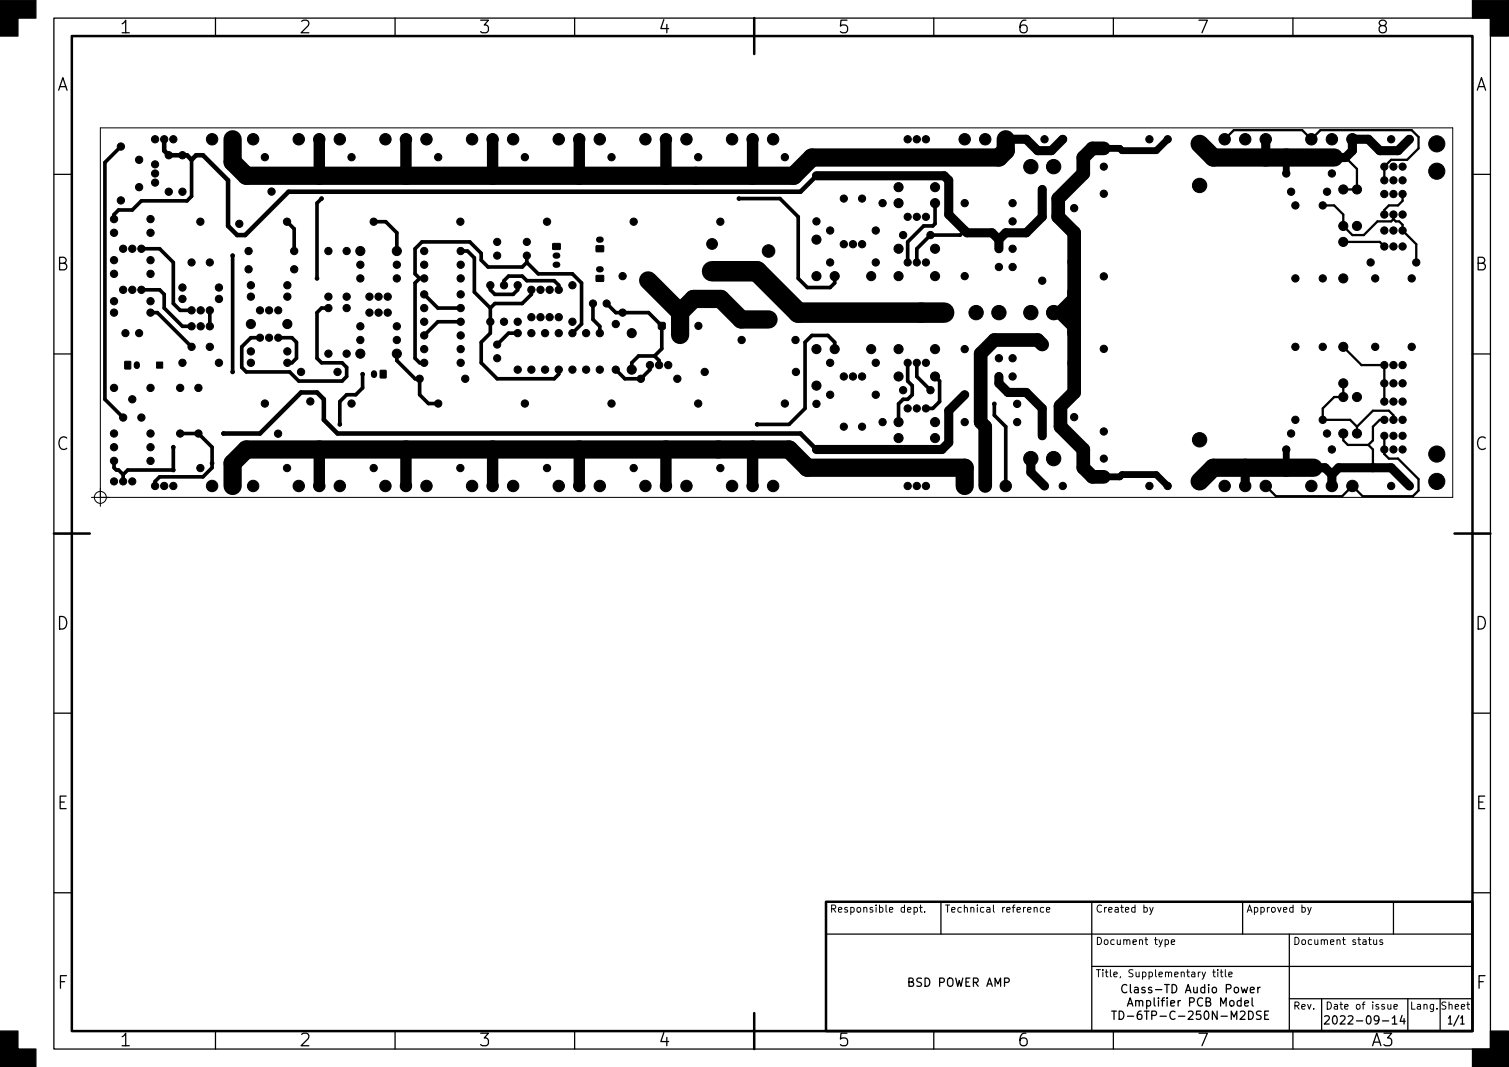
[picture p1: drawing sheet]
<svg xmlns="http://www.w3.org/2000/svg" width="420mm" height="297mm" viewBox="0 0 420 297" stroke-linecap="round" stroke-linejoin="round" font-family="sans-serif">
<defs><g id="words">
<g font-size="4.9">
<text x="33.6" y="9.3">1</text>
<text x="83.6" y="9.3">2</text>
<text x="133.6" y="9.3">3</text>
<text x="183.6" y="9.3">4</text>
<text x="233.6" y="9.3">5</text>
<text x="283.6" y="9.3">6</text>
<text x="333.6" y="9.3">7</text>
<text x="383.6" y="9.3">8</text>
<text x="15.7" y="25.3">A</text>
<text x="410.7" y="25.3">A</text>
<text x="15.7" y="75.3">B</text>
<text x="410.7" y="75.3">B</text>
<text x="15.7" y="125.3">C</text>
<text x="410.7" y="125.3">C</text>
<text x="15.7" y="175.3">D</text>
<text x="410.7" y="175.3">D</text>
<text x="15.9" y="225.3">E</text>
<text x="410.9" y="225.3">E</text>
<text x="16" y="275.3">F</text>
<text x="411" y="275.3">F</text>
<text x="33.6" y="291.3">1</text>
<text x="83.6" y="291.3">2</text>
<text x="133.6" y="291.3">3</text>
<text x="183.6" y="291.3">4</text>
<text x="233.6" y="291.3">5</text>
<text x="283.6" y="291.3">6</text>
<text x="333.6" y="291.3">7</text>
<text x="381.9" y="291.3">A3</text>
</g>
<g font-size="3.2">
<text x="253.1" y="274.7">BSD POWER AMP</text>
<text x="371.8" y="285.2">2022-09-14</text>
<text x="403.8" y="285.2">1/1</text>
</g>
<g font-size="2.8">
<text x="231" y="254">Responsible dept.</text>
<text x="263" y="254">Technical reference</text>
<text x="305" y="254">Created by</text>
<text x="347" y="254">Approved by</text>
<text x="305" y="263">Document type</text>
<text x="360" y="263">Document status</text>
<text x="305" y="272">Title, Supplementary title</text>
<text x="360" y="281">Rev.</text>
<text x="369" y="281">Date of issue</text>
<text x="392.5" y="281">Lang. Sheet</text>
</g>
</g></defs>
<g fill="none" stroke="#000" stroke-width=".35">
<path d="M15 5h400v287h-400zM60 5v5M110 5v5M160 5v5M210 5v5M260 5v5M310 5v5M360 5v5M15 48.5h5M410 48.5h5M15 98.5h5M410 98.5h5"/>
<path d="M15 148.5h5M410 148.5h5M15 198.5h5M410 198.5h5M15 248.5h5M262 251v9M304 251v36M346 251v9M388 251v9M410 248.5h5M230 260h180M304 269h106"/>
<path d="M313.7 274.3a.92 .92 0 0 0-1.1 0 .92 .92 0 0 0-.3 1.1 .86 .86 0 0 0 .5 .9 .86 .86 0 0 0 .9-.1M314.1 279.4h1.1M314.7 274.1v1.9l.4 .4M315.9 275h.9l.1 1.4M316.2 278.8l.3-.3 .6 .2 .1 1.4M316.2 278.5v1.6M316.9 275.4l-.7 .1a.45 .45 0 0 0-.4 .4 .45 .45 0 0 0 .4 .5l.7-.1M317.2 278.9l.3-.4 .6 .2 .1 1.4M318.8 275l-.6-.2-.3 .4 .1 .3 .8 .2v.6h-.9M319.3 278.7l.6-.2 .5 .5v.6l-.2 .4h-.9M319.3 278.5v2.3M320.6 275l-.5-.2-.3 .4 .1 .3 .7 .2v.6h-.8"/>
<path d="M321.4 277.8v2l.3 .3M321.7 275.5h1.8M322.6 277.8v.2M322.6 278.5v1.6M323.3 278.5h.9M324.2 277.8l-.5 .3v2M324.3 274.1h1.3M324.9 274.1v2.3M325 277.8v.2M325 278.5v1.6M326 279.3l1.1-.2-.2-.4-.6-.2-.3 .4 .1 1.1h.8M326.3 274.1a1.16 1.16 0 0 1 1.4 1.1 1.16 1.16 0 0 1-1.4 1.2z"/>
<path d="M328 278.5v1.6M328.7 278.5l-.4 .2-.3 .3M330.1 276.4l.7-2.3 .8 2.3M330.3 275.7h1.1M331.2 279l1.1-.1 .2-.4-.1-.5-.3-.2h-.9v2.3M332.4 274.8l.1 1.5 .5 .1 .4-.2M333.4 274.8v1.6M334.8 278a.92 .92 0 0 0-1.1 0 .92 .92 0 0 0-.3 1.1 .86 .86 0 0 0 .5 .9 .86 .86 0 0 0 .9-.1M335.4 275l-.6-.2-.5 .5v.6l.3 .4h.8M335.4 274.1v2.3M335.8 278.9l1-.1 .2-.4-.2-.5-1-.1v2.3h.9l.4-.5a.6 .6 0 0 0-.5-.7M336.5 274.1v.2"/>
<path d="M336.5 274.8v1.6M337.7 275l.6-.2 .4 .5v.6l-.4 .5-.6-.1-.2-.4v-.6zM341.5 275.3l1.1-.1 .2-.4-.1-.5-.4-.2h-.8v2.3M342.6 278.7l.6-.2 .4 .5v.6l-.4 .5-.6-.1-.2-.4v-.6zM343.9 275l.5-.2 .5 .5v.6l-.5 .5-.5-.1-.3-.4v-.6zM345.6 278.7l-.7-.2-.4 .5v.6l.2 .4h.9M345.6 277.8v2.3M345.6 274.8l.5 1.6 .4-1.1 .4 1.1 .5-1.6M346.5 279.3l1.1-.2-.1-.4-.6-.2-.4 .4 .2 1.1h.8M348.1 275.6l1.1-.2-.1-.4-.6-.2-.4 .4 .1 1.1h.9M348.6 277.8v2l.4 .3M350.2 274.8v1.6"/>
<path d="M350.9 274.8l-.5 .2-.2 .3M359 278h51M359 260v27M368 278v9M392 278v9M401 278v9M60 287v5M110 287v5M160 287v5M210 287v5M260 287v5M309.5 281.5h1.3"/>
<path d="M310 287v5M310.2 281.5v2.3M311.6 281.5a1.16 1.16 0 0 1 1.3 1.1 1.16 1.16 0 0 1-1.3 1.2zM313.9 280.1l.8-2.3 .7 2.3M313.9 282.9h1.8M317.7 281.5a.91 .91 0 0 0-1.1 1v.8l.3 .4 .6 .1 .4-.2 .1-.8-.3-.3-.6-.1-.5 .4M318.6 281.5h1.3M319.3 281.5v2.3M320.7 282.7l1.1-.1 .2-.4-.1-.5-.3-.2h-.9v2.3M323 282.9h1.8M327.2 281.7a.92 .92 0 0 0-1.2 0 .92 .92 0 0 0-.3 1.1 .86 .86 0 0 0 .5 .9 .86 .86 0 0 0 1-.1M328.1 282.9h1.8"/>
<path d="M330.9 281.7l.9-.2 .3 .2 .1 .4-1.4 1.7h1.4M334.3 281.5h-1.1l-.1 1.1 .3-.2 .8 .1 .2 .3-.1 .8-.3 .2-.9-.2M335.6 281.6l.2-.1a1.23 1.23 0 0 1 .8 1.1 1.23 1.23 0 0 1-.8 1.2 1.53 1.53 0 0 1-.2-2.2zM338.9 281.5v2.3l-1.3-2.3v2.3M339.9 280.1v-2.3l.7 1.6 .8-1.6v2.3M340 282.9h1.7M342.8 283.8v-2.3l.8 1.6 .8-1.6v2.3M345.3 281.7l.9-.2 .3 .2 .2 .4-1.5 1.7h1.5M347.6 281.5a1.16 1.16 0 0 1 1.4 1.1 1.16 1.16 0 0 1-1.4 1.2zM351.1 281.6l-.8-.1-.5 .4 .3 .6 .9 .4v.7l-.3 .2-.9-.1M352.1 282.6h.8M353.2 281.5h-1.1v2.3h1.1"/>
<path d="M360 287v5M368.8 283l.9-.2 .3 .2 .1 .4-1.4 1.7h1.4M390.4 282.7l-.6 1.6h1.5M390.9 283.5v1.6"/>
</g>
<path d="M20 10h390v277h-390zM210 5v10M15 148.5h10M405 148.5h10M230 251h180v36h-180zM210 282v10" fill="none" stroke="#000" stroke-width=".7"/>
<path d="M0 0h10v5h-5v5h-5zM410 0h10v10h-5v-5h-5zM0 287h5v5h5v5h-10zM415 287h5v10h-10v-5h5z" fill="#000" stroke="#000" stroke-width=".35"/>
<g fill="none" stroke="#000" stroke-width=".28">
<path d="M25.4 138.5h379.1v-102.9h-376.6v105.4M254.5 252.7l.6-.1 .4 .4-.2 .8h-.8M254.5 252.6v2M256 252.6h.8M256.3 251.9v1.8l.5 .2M257.5 253.8v.1M287.9 252.8l.3-.2 .5 .1 .1 1.2M290.6 252.7l-.6-.1-.3 .4 .1 .8h.8M291.4 253.3l.9-.2-.1-.4-.5-.1-.3 .3 .1 .9h.7M320.1 252.6l.5 1.3M321.1 252.6l-.7 1.8-.3 .2M364.1 252.6l.5 1.3"/>
<path d="M365.1 252.6l-.7 1.8-.3 .2M324.4 261.7l.6-.1 .4 .4-.2 .8h-.8M326.1 262.3l1-.2-.1-.4-.6-.1-.3 .3 .1 .9h.8M337.6 270.6h.8M337.9 269.9v1.8l.5 .2M339.1 269.9v.2M339.1 270.6v1.3M339.7 270.6h.8M340 269.9v1.8l.5 .2M341.2 269.9v1.8l.3 .2M342.1 271.3l1-.2-.1-.4-.6-.1-.3 .3 .1 .9h.8M381 261.6h.8"/>
<path d="M381.3 260.9v1.8l.5 .2M382.5 261.6l.1 1.2 .4 .1 .3-.1M383.3 261.6v1.3M384.9 261.7l-.4-.1-.3 .3 .1 .3 .6 .2v.4h-.7M386.4 279.6l.1 1.2 .5 .1 .3-.1M387.3 279.6v1.3M388.1 280.3l1-.2-.1-.4-.6-.1-.3 .3 .1 .9h.8"/>
<circle cx="27.9" cy="138.5" r="1.67"/>
</g>
<g fill="#000" stroke="#000" stroke-width=".28">
<path d="M153.9 67.8h2.1v1.6h-2.1zM166 68.5h2v1.5h-2zM166 76.7h2v1.6h-2zM183.4 89.9l.4-.2 1.3 .2 .2 .3-.2 1.4-.3 .1-1.4-.1-.1-.4zM34.8 100.6h1.6v2.1h-1.6zM43.6 100.8h1.7v1.7h-1.7zM105.9 103.1h1.6v2.1h-1.6z"/>
<circle cx="43.2" cy="38.8" r="1.02"/>
<circle cx="45.7" cy="38.8" r="1.02"/>
<circle cx="48.3" cy="38.8" r="1.02"/>
<circle cx="59.1" cy="38.8" r="1.59"/>
<circle cx="64.8" cy="38.8" r="1.59"/>
<circle cx="70.5" cy="38.8" r="1.59"/>
<circle cx="83.2" cy="38.8" r="1.59"/>
<circle cx="88.9" cy="38.8" r="1.59"/>
<circle cx="94.6" cy="38.8" r="1.59"/>
<circle cx="107.3" cy="38.8" r="1.59"/>
<circle cx="113" cy="38.8" r="1.59"/>
<circle cx="118.7" cy="38.8" r="1.59"/>
<circle cx="131.4" cy="38.8" r="1.59"/>
<circle cx="137.2" cy="38.8" r="1.59"/>
<circle cx="142.9" cy="38.8" r="1.59"/>
<circle cx="155.6" cy="38.8" r="1.59"/>
<circle cx="161.3" cy="38.8" r="1.59"/>
<circle cx="167" cy="38.8" r="1.59"/>
<circle cx="179.7" cy="38.8" r="1.59"/>
<circle cx="185.4" cy="38.8" r="1.59"/>
<circle cx="191.1" cy="38.8" r="1.59"/>
<circle cx="203.8" cy="38.8" r="1.59"/>
<circle cx="209.5" cy="38.8" r="1.59"/>
<circle cx="215.3" cy="38.8" r="1.59"/>
<circle cx="252.7" cy="38.8" r="1.02"/>
<circle cx="255.3" cy="38.8" r="1.02"/>
<circle cx="257.8" cy="38.8" r="1.02"/>
<circle cx="268.6" cy="38.8" r="1.59"/>
<circle cx="274.3" cy="38.8" r="1.59"/>
<circle cx="280" cy="38.8" r="1.59"/>
<circle cx="290.8" cy="38.8" r="1.02"/>
<circle cx="295.9" cy="38.8" r="1.02"/>
<circle cx="320" cy="38.8" r="1.02"/>
<circle cx="325.1" cy="38.8" r="1.02"/>
<circle cx="341" cy="38.8" r="1.59"/>
<circle cx="346.7" cy="38.8" r="1.59"/>
<circle cx="352.4" cy="38.8" r="1.59"/>
<circle cx="365.1" cy="38.8" r="1.59"/>
<circle cx="370.8" cy="38.8" r="1.59"/>
<circle cx="376.6" cy="38.8" r="1.59"/>
<circle cx="387.4" cy="38.8" r="1.02"/>
<circle cx="392.4" cy="38.8" r="1.02"/>
<circle cx="33.7" cy="40.8" r="1.02"/>
<circle cx="33.7" cy="55.8" r="1.02"/>
<circle cx="38.7" cy="44.5" r="1.02"/>
<circle cx="38.7" cy="52.1" r="1.02"/>
<circle cx="43.2" cy="50.8" r="1"/>
<circle cx="43.2" cy="45.8" r="1"/>
<circle cx="43.2" cy="48.3" r="1"/>
<circle cx="47" cy="53.4" r="1.02"/>
<circle cx="47" cy="43.2" r="1.02"/>
<circle cx="50.8" cy="53.4" r="1.02"/>
<circle cx="50.8" cy="43.2" r="1.02"/>
<circle cx="73.8" cy="43.8" r="1.02"/>
<circle cx="75.6" cy="53.3" r="1.02"/>
<circle cx="89.5" cy="55.3" r=".51"/>
<circle cx="97.9" cy="43.8" r="1.02"/>
<circle cx="122" cy="43.8" r="1.02"/>
<circle cx="146.1" cy="43.8" r="1.02"/>
<circle cx="170.3" cy="43.8" r="1.02"/>
<circle cx="194.4" cy="43.8" r="1.02"/>
<circle cx="205.7" cy="55.3" r=".51"/>
<circle cx="218.5" cy="43.8" r="1.02"/>
<circle cx="227.3" cy="48.9" r="1.02"/>
<circle cx="234.9" cy="55.3" r="1"/>
<circle cx="240" cy="55.3" r="1"/>
<circle cx="245.7" cy="43.9" r="1.02"/>
<circle cx="245.7" cy="56.6" r="1.02"/>
<circle cx="250.2" cy="56.6" r="1.27"/>
<circle cx="250.2" cy="52.1" r="1.27"/>
<circle cx="260.4" cy="56.6" r="1.27"/>
<circle cx="260.4" cy="52.1" r="1.27"/>
<circle cx="268.6" cy="43.9" r="1.02"/>
<circle cx="268.6" cy="56.6" r="1.02"/>
<circle cx="281.9" cy="56.6" r="1.02"/>
<circle cx="287" cy="46.4" r="2"/>
<circle cx="290.2" cy="52.7" r="1.02"/>
<circle cx="293.4" cy="46.4" r="2"/>
<circle cx="299.1" cy="57.9" r="1.02"/>
<circle cx="307.3" cy="46.4" r="1"/>
<circle cx="307.3" cy="41.3" r="1"/>
<circle cx="307.3" cy="53.9" r="1.02"/>
<circle cx="334" cy="40" r="2"/>
<circle cx="334" cy="51.6" r="2"/>
<circle cx="358.1" cy="48.3" r="1.02"/>
<circle cx="359.5" cy="53.4" r="1.02"/>
<circle cx="360.7" cy="57.2" r="1.02"/>
<circle cx="368.3" cy="57.2" r="1.02"/>
<circle cx="369.5" cy="53.4" r="1.02"/>
<circle cx="370.8" cy="48.3" r="1.02"/>
<circle cx="374" cy="52.7" r="1.27"/>
<circle cx="377.8" cy="52.7" r="1.27"/>
<circle cx="385.4" cy="46.4" r="1"/>
<circle cx="385.4" cy="50.2" r="1"/>
<circle cx="385.4" cy="54" r="1.02"/>
<circle cx="385.4" cy="59.7" r="1.02"/>
<circle cx="388" cy="46.4" r="1"/>
<circle cx="388" cy="50.2" r="1"/>
<circle cx="388" cy="59.7" r="1.02"/>
<circle cx="388" cy="54" r="1.02"/>
<circle cx="390.5" cy="46.4" r="1"/>
<circle cx="390.5" cy="50.2" r="1"/>
<circle cx="390.5" cy="59.7" r="1.02"/>
<circle cx="390.5" cy="54" r="1.02"/>
<circle cx="400" cy="47.7" r="2.25"/>
<circle cx="400.1" cy="40" r="2.25"/>
<circle cx="400.1" cy="40" r="1.55"/>
<circle cx="400.1" cy="47.7" r="1.55"/>
<circle cx="31.7" cy="72.4" r="1.02"/>
<circle cx="31.7" cy="64.8" r="1.02"/>
<circle cx="31.7" cy="61" r="1.02"/>
<circle cx="31.7" cy="76.2" r="1.02"/>
<circle cx="34.3" cy="69.3" r="1.02"/>
<circle cx="36.8" cy="69.3" r="1.02"/>
<circle cx="39.4" cy="69.3" r="1.02"/>
<circle cx="41.9" cy="76.2" r="1.02"/>
<circle cx="41.9" cy="72.4" r="1.02"/>
<circle cx="41.9" cy="61" r="1.02"/>
<circle cx="41.9" cy="64.8" r="1.02"/>
<circle cx="53.3" cy="73.1" r="1"/>
<circle cx="55.8" cy="61.7" r="1.02"/>
<circle cx="58.4" cy="73.1" r="1"/>
<circle cx="64.8" cy="71.2" r=".51"/>
<circle cx="66.6" cy="62.3" r="1.02"/>
<circle cx="69.2" cy="75" r="1.02"/>
<circle cx="69.2" cy="69.9" r="1.02"/>
<circle cx="69.8" cy="79.4" r="1.02"/>
<circle cx="79.9" cy="61.7" r="1.02"/>
<circle cx="80" cy="79.4" r="1.02"/>
<circle cx="81.9" cy="69.9" r="1.02"/>
<circle cx="81.9" cy="75" r="1.02"/>
<circle cx="88.3" cy="77.5" r=".51"/>
<circle cx="91.4" cy="69.9" r="1.02"/>
<circle cx="96.5" cy="69.9" r="1.02"/>
<circle cx="100.3" cy="73.7" r="1.02"/>
<circle cx="100.3" cy="77.5" r="1.02"/>
<circle cx="100.3" cy="69.9" r="1.27"/>
<circle cx="104" cy="61.7" r="1.02"/>
<circle cx="110.5" cy="73.7" r="1.02"/>
<circle cx="110.5" cy="77.5" r="1.02"/>
<circle cx="110.5" cy="69.9" r="1.27"/>
<circle cx="118.1" cy="73.7" r="1.02"/>
<circle cx="118.1" cy="69.9" r="1.02"/>
<circle cx="118.1" cy="77.5" r="1.02"/>
<circle cx="128.2" cy="61.7" r="1.02"/>
<circle cx="128.3" cy="73.7" r="1.02"/>
<circle cx="128.3" cy="69.9" r="1.02"/>
<circle cx="128.3" cy="77.5" r="1.02"/>
<circle cx="136.5" cy="79.4" r="1.02"/>
<circle cx="138.4" cy="71.2" r="1"/>
<circle cx="138.4" cy="67.3" r="1"/>
<circle cx="140.3" cy="79.4" r="1.02"/>
<circle cx="144.1" cy="79.4" r="1.02"/>
<circle cx="146.7" cy="67.3" r="1"/>
<circle cx="146.7" cy="71.2" r="1"/>
<circle cx="152.3" cy="61.7" r="1.02"/>
<circle cx="159.4" cy="79.4" r="1.02"/>
<circle cx="173.4" cy="76.9" r="1.02"/>
<circle cx="176.4" cy="61.7" r="1.02"/>
<circle cx="180.5" cy="78.1" r="1.5"/>
<circle cx="198.3" cy="67.9" r="1.5"/>
<circle cx="198.3" cy="75.5" r="1.5"/>
<circle cx="200.6" cy="61.7" r="1.02"/>
<circle cx="214" cy="69.9" r="1.75"/>
<circle cx="227.3" cy="61.6" r="1.02"/>
<circle cx="227.3" cy="76.9" r="1.27"/>
<circle cx="227.3" cy="66.7" r="1.27"/>
<circle cx="231.1" cy="73.1" r="1.02"/>
<circle cx="231.1" cy="64.2" r="1.02"/>
<circle cx="232.4" cy="76.9" r="1.27"/>
<circle cx="234.9" cy="68" r="1.02"/>
<circle cx="237.5" cy="68" r="1.02"/>
<circle cx="240" cy="68" r="1.02"/>
<circle cx="242.6" cy="76.9" r="1.27"/>
<circle cx="243.8" cy="64.2" r="1.02"/>
<circle cx="243.8" cy="73.1" r="1.02"/>
<circle cx="250.2" cy="69.3" r="1.27"/>
<circle cx="250.2" cy="76.9" r="1.27"/>
<circle cx="251.5" cy="65.4" r="1.02"/>
<circle cx="252.7" cy="60.4" r="1"/>
<circle cx="252.7" cy="73.1" r="1"/>
<circle cx="255.3" cy="60.4" r="1"/>
<circle cx="255.3" cy="73.1" r="1"/>
<circle cx="257.8" cy="60.4" r="1"/>
<circle cx="257.8" cy="73.1" r="1"/>
<circle cx="259.1" cy="65.4" r="1.02"/>
<circle cx="260.4" cy="76.9" r="1.27"/>
<circle cx="260.4" cy="69.3" r="1.27"/>
<circle cx="268.6" cy="64.2" r="1.02"/>
<circle cx="268.6" cy="76.9" r="1.02"/>
<circle cx="278.1" cy="74.3" r="1.02"/>
<circle cx="278.1" cy="69.3" r="1.02"/>
<circle cx="281.9" cy="69.3" r="1.02"/>
<circle cx="281.9" cy="61.6" r="1.02"/>
<circle cx="281.9" cy="74.3" r="1.02"/>
<circle cx="290.2" cy="78.1" r="1.02"/>
<circle cx="299.1" cy="72.9" r="1.02"/>
<circle cx="307.3" cy="76.9" r="1.02"/>
<circle cx="360.7" cy="77.5" r="1.02"/>
<circle cx="368.3" cy="77.5" r="1.02"/>
<circle cx="374" cy="67.3" r="1.27"/>
<circle cx="374" cy="62.9" r="1.27"/>
<circle cx="374" cy="77.5" r="1.27"/>
<circle cx="377.8" cy="62.9" r="1.27"/>
<circle cx="381.6" cy="73.1" r="1.02"/>
<circle cx="382.9" cy="77.5" r="1.02"/>
<circle cx="385.4" cy="68.6" r="1.02"/>
<circle cx="385.4" cy="64.2" r="1.02"/>
<circle cx="388" cy="68.6" r="1.02"/>
<circle cx="388" cy="64.2" r="1.02"/>
<circle cx="390.5" cy="68.6" r="1.02"/>
<circle cx="390.5" cy="64.2" r="1.02"/>
<circle cx="393.1" cy="77.5" r="1.02"/>
<circle cx="394.3" cy="73.1" r="1.02"/>
<circle cx="31.7" cy="87" r="1.02"/>
<circle cx="31.7" cy="83.9" r="1.02"/>
<circle cx="34.3" cy="80.7" r="1.02"/>
<circle cx="34.9" cy="92.7" r="1"/>
<circle cx="36.8" cy="80.7" r="1.02"/>
<circle cx="38.7" cy="92.7" r="1"/>
<circle cx="39.4" cy="80.7" r="1.02"/>
<circle cx="41.9" cy="83.9" r="1.02"/>
<circle cx="41.9" cy="87" r="1.02"/>
<circle cx="50.8" cy="80" r="1.02"/>
<circle cx="50.8" cy="83.2" r="1.02"/>
<circle cx="53.3" cy="96.6" r="1.02"/>
<circle cx="53.3" cy="86.4" r="1.02"/>
<circle cx="53.3" cy="90.8" r="1.02"/>
<circle cx="55.9" cy="90.8" r="1.02"/>
<circle cx="55.9" cy="86.4" r="1.02"/>
<circle cx="58.4" cy="90.8" r="1.02"/>
<circle cx="58.4" cy="96.6" r="1.02"/>
<circle cx="58.4" cy="86.4" r="1.02"/>
<circle cx="61" cy="80" r="1.02"/>
<circle cx="61" cy="83.2" r="1.02"/>
<circle cx="69.8" cy="82.6" r="1.02"/>
<circle cx="69.8" cy="97.8" r="1.02"/>
<circle cx="69.8" cy="90.2" r="1.27"/>
<circle cx="72.4" cy="86.4" r="1"/>
<circle cx="72.4" cy="94" r="1"/>
<circle cx="74.9" cy="94" r="1"/>
<circle cx="74.9" cy="86.4" r="1"/>
<circle cx="77.5" cy="86.4" r="1"/>
<circle cx="77.5" cy="94" r="1"/>
<circle cx="80" cy="97.8" r="1.02"/>
<circle cx="80" cy="82.6" r="1.02"/>
<circle cx="80" cy="90.2" r="1.27"/>
<circle cx="91.4" cy="85.8" r="1.02"/>
<circle cx="91.4" cy="82.6" r="1.02"/>
<circle cx="91.4" cy="98.5" r="1.02"/>
<circle cx="96.5" cy="85.8" r="1.02"/>
<circle cx="96.5" cy="98.5" r="1.02"/>
<circle cx="96.5" cy="82.6" r="1.02"/>
<circle cx="100.3" cy="94.7" r="1.02"/>
<circle cx="100.3" cy="90.8" r="1.02"/>
<circle cx="100.3" cy="98.5" r="1.27"/>
<circle cx="102.9" cy="87" r="1.02"/>
<circle cx="102.9" cy="82.6" r="1.02"/>
<circle cx="105.4" cy="87" r="1.02"/>
<circle cx="105.4" cy="82.6" r="1.02"/>
<circle cx="107.9" cy="87" r="1.02"/>
<circle cx="107.9" cy="82.6" r="1.02"/>
<circle cx="110.5" cy="90.8" r="1.02"/>
<circle cx="110.5" cy="94.7" r="1.02"/>
<circle cx="110.5" cy="98.5" r="1.27"/>
<circle cx="118.1" cy="97.2" r="1.02"/>
<circle cx="118.1" cy="89.6" r="1.02"/>
<circle cx="118.1" cy="85.8" r="1.02"/>
<circle cx="118.1" cy="93.4" r="1.02"/>
<circle cx="118.1" cy="82" r="1.02"/>
<circle cx="128.3" cy="97.2" r="1.02"/>
<circle cx="128.3" cy="93.4" r="1.02"/>
<circle cx="128.3" cy="85.8" r="1.02"/>
<circle cx="128.3" cy="82" r="1.02"/>
<circle cx="128.3" cy="89.6" r="1.02"/>
<circle cx="136.5" cy="89.6" r="1.02"/>
<circle cx="138.4" cy="99.7" r="1"/>
<circle cx="138.4" cy="95.9" r="1"/>
<circle cx="140.3" cy="89.6" r="1.02"/>
<circle cx="144.1" cy="89.6" r="1.02"/>
<circle cx="144.1" cy="92.7" r="1.02"/>
<circle cx="148" cy="80.7" r="1.02"/>
<circle cx="148" cy="92.7" r="1.02"/>
<circle cx="148" cy="88.3" r="1.02"/>
<circle cx="150.5" cy="80.7" r="1.02"/>
<circle cx="150.5" cy="88.3" r="1.02"/>
<circle cx="151.8" cy="92.7" r="1.02"/>
<circle cx="153" cy="80.7" r="1.02"/>
<circle cx="153" cy="88.3" r="1.02"/>
<circle cx="155.6" cy="92.7" r="1.02"/>
<circle cx="155.6" cy="88.3" r="1.02"/>
<circle cx="155.6" cy="80.7" r="1.02"/>
<circle cx="159.4" cy="92.7" r="1.02"/>
<circle cx="159.4" cy="89.6" r="1.02"/>
<circle cx="163.2" cy="92.7" r="1.02"/>
<circle cx="165.1" cy="84.5" r="1"/>
<circle cx="167" cy="92.7" r="1.02"/>
<circle cx="168.9" cy="84.5" r="1"/>
<circle cx="171.4" cy="90.2" r="1.02"/>
<circle cx="173.4" cy="87" r="1.02"/>
<circle cx="175.9" cy="92.7" r="1.27"/>
<circle cx="189.4" cy="93.3" r="1.5"/>
<circle cx="194.5" cy="90.7" r="1"/>
<circle cx="206.5" cy="94.7" r="1.02"/>
<circle cx="214" cy="88.9" r="1.75"/>
<circle cx="221.5" cy="94.7" r="1.02"/>
<circle cx="227.3" cy="97.2" r="1.27"/>
<circle cx="232.4" cy="97.2" r="1.27"/>
<circle cx="242.6" cy="97.2" r="1.27"/>
<circle cx="250.2" cy="97.2" r="1.27"/>
<circle cx="256.5" cy="87" r="2"/>
<circle cx="260.4" cy="97.2" r="1.27"/>
<circle cx="262.9" cy="87" r="2"/>
<circle cx="268.6" cy="97.2" r="1.02"/>
<circle cx="271.8" cy="87" r="2"/>
<circle cx="278.1" cy="99.7" r="1.02"/>
<circle cx="278.1" cy="87" r="2"/>
<circle cx="281.9" cy="99.7" r="1.02"/>
<circle cx="287" cy="87" r="2"/>
<circle cx="290.2" cy="95.9" r="1.02"/>
<circle cx="293.4" cy="87" r="2"/>
<circle cx="307.3" cy="97.1" r="1.02"/>
<circle cx="360.7" cy="96.6" r="1.02"/>
<circle cx="368.3" cy="96.6" r="1.02"/>
<circle cx="374" cy="96.6" r="1.27"/>
<circle cx="382.9" cy="96.6" r="1.02"/>
<circle cx="393.1" cy="96.6" r="1.02"/>
<circle cx="31.7" cy="108" r="1.02"/>
<circle cx="34.3" cy="116.2" r="1.02"/>
<circle cx="36.8" cy="111.2" r="1.02"/>
<circle cx="39.4" cy="116.2" r="1.02"/>
<circle cx="41.9" cy="108" r="1.02"/>
<circle cx="50.2" cy="108" r="1.02"/>
<circle cx="50.8" cy="101" r="1.02"/>
<circle cx="55.2" cy="108" r="1.02"/>
<circle cx="61" cy="101" r="1.02"/>
<circle cx="64.8" cy="103.5" r=".51"/>
<circle cx="69.8" cy="101" r="1.02"/>
<circle cx="73.8" cy="112.3" r="1.02"/>
<circle cx="80" cy="101" r="1.02"/>
<circle cx="83.8" cy="103.5" r="1.02"/>
<circle cx="86.4" cy="111.8" r="1.02"/>
<circle cx="94" cy="103.5" r="1.02"/>
<circle cx="94.6" cy="118.1" r=".51"/>
<circle cx="97.9" cy="112.3" r="1.02"/>
<circle cx="101" cy="104.2" r=".51"/>
<circle cx="116.8" cy="105.4" r="1.02"/>
<circle cx="118.1" cy="101" r="1.02"/>
<circle cx="122" cy="112.3" r="1.02"/>
<circle cx="128.3" cy="101" r="1.02"/>
<circle cx="129.5" cy="105.4" r="1.02"/>
<circle cx="144.1" cy="102.9" r="1.02"/>
<circle cx="146.1" cy="112.3" r="1.02"/>
<circle cx="148" cy="102.9" r="1.02"/>
<circle cx="151.8" cy="102.9" r="1.02"/>
<circle cx="155.6" cy="102.9" r="1.02"/>
<circle cx="159.4" cy="102.9" r="1.02"/>
<circle cx="163.2" cy="102.9" r="1.02"/>
<circle cx="167" cy="102.9" r="1.02"/>
<circle cx="170.3" cy="112.3" r="1.02"/>
<circle cx="171.4" cy="102.9" r="1.02"/>
<circle cx="175.9" cy="102.9" r="1.27"/>
<circle cx="178.4" cy="105.4" r="1.02"/>
<circle cx="181" cy="101.6" r="1.02"/>
<circle cx="183.5" cy="101.6" r="1.02"/>
<circle cx="186.1" cy="101.6" r="1.02"/>
<circle cx="188.6" cy="105.4" r="1.02"/>
<circle cx="194.4" cy="112.3" r="1.02"/>
<circle cx="196.2" cy="103.5" r="1.02"/>
<circle cx="210.8" cy="118.1" r=".51"/>
<circle cx="218.5" cy="112.3" r="1.02"/>
<circle cx="221.6" cy="103.5" r="1.02"/>
<circle cx="227.3" cy="112.4" r="1.02"/>
<circle cx="227.3" cy="107.4" r="1.27"/>
<circle cx="231.1" cy="109.9" r="1.02"/>
<circle cx="231.1" cy="101" r="1.02"/>
<circle cx="234.9" cy="118.8" r="1"/>
<circle cx="234.9" cy="104.8" r="1.02"/>
<circle cx="237.5" cy="104.8" r="1.02"/>
<circle cx="240" cy="118.8" r="1"/>
<circle cx="240" cy="104.8" r="1.02"/>
<circle cx="243.8" cy="101" r="1.02"/>
<circle cx="243.8" cy="109.9" r="1.02"/>
<circle cx="245.7" cy="117.5" r="1.02"/>
<circle cx="250.2" cy="117.5" r="1.27"/>
<circle cx="250.2" cy="104.8" r="1.27"/>
<circle cx="251.5" cy="108.6" r="1.02"/>
<circle cx="252.7" cy="113.7" r="1"/>
<circle cx="252.7" cy="101" r="1"/>
<circle cx="255.3" cy="101" r="1"/>
<circle cx="255.3" cy="113.7" r="1"/>
<circle cx="257.8" cy="101" r="1"/>
<circle cx="257.8" cy="113.7" r="1"/>
<circle cx="259.1" cy="108.6" r="1.02"/>
<circle cx="260.4" cy="117.5" r="1.27"/>
<circle cx="260.4" cy="104.8" r="1.27"/>
<circle cx="268.6" cy="117.5" r="1.02"/>
<circle cx="268.6" cy="109.9" r="1.02"/>
<circle cx="276.9" cy="112.4" r=".51"/>
<circle cx="278.1" cy="104.8" r="1.02"/>
<circle cx="281.9" cy="104.8" r="1.02"/>
<circle cx="283.2" cy="117.5" r="1.02"/>
<circle cx="283.2" cy="112.4" r="1.02"/>
<circle cx="299.1" cy="116.1" r="1.02"/>
<circle cx="299.1" cy="101.1" r="1.02"/>
<circle cx="360.7" cy="116.9" r="1.02"/>
<circle cx="368.3" cy="116.9" r="1.02"/>
<circle cx="374" cy="110.5" r="1.27"/>
<circle cx="374" cy="106.7" r="1.27"/>
<circle cx="377.8" cy="110.5" r="1.27"/>
<circle cx="385.4" cy="101.6" r="1.02"/>
<circle cx="385.4" cy="106.7" r="1.02"/>
<circle cx="385.4" cy="111.8" r="1.02"/>
<circle cx="385.4" cy="116.9" r="1.02"/>
<circle cx="388" cy="106.7" r="1.02"/>
<circle cx="388" cy="111.8" r="1.02"/>
<circle cx="388" cy="116.9" r="1.02"/>
<circle cx="388" cy="101.6" r="1.02"/>
<circle cx="390.5" cy="111.8" r="1.02"/>
<circle cx="390.5" cy="106.7" r="1.02"/>
<circle cx="390.5" cy="101.6" r="1.02"/>
<circle cx="390.5" cy="116.9" r="1.02"/>
<circle cx="31.7" cy="134" r="1"/>
<circle cx="31.7" cy="120.7" r="1.02"/>
<circle cx="31.7" cy="128.3" r="1.02"/>
<circle cx="31.7" cy="124.5" r="1.02"/>
<circle cx="34.3" cy="134" r="1"/>
<circle cx="36.8" cy="134" r="1"/>
<circle cx="41.9" cy="128.3" r="1.02"/>
<circle cx="41.9" cy="124.5" r="1.02"/>
<circle cx="41.9" cy="120.7" r="1.02"/>
<circle cx="43.2" cy="135.3" r="1.02"/>
<circle cx="45.7" cy="135.3" r="1.02"/>
<circle cx="48.3" cy="135.3" r="1.02"/>
<circle cx="48.3" cy="130.8" r=".51"/>
<circle cx="48.3" cy="124.5" r=".51"/>
<circle cx="50.2" cy="120.7" r="1.02"/>
<circle cx="55.2" cy="120.7" r="1.02"/>
<circle cx="55.8" cy="130.3" r="1.02"/>
<circle cx="59.1" cy="135.3" r="1.59"/>
<circle cx="59.1" cy="128.9" r=".51"/>
<circle cx="62.2" cy="120.7" r=".51"/>
<circle cx="64.8" cy="135.3" r="1.59"/>
<circle cx="70.5" cy="135.3" r="1.59"/>
<circle cx="77.4" cy="120.7" r="1.02"/>
<circle cx="79.9" cy="130.3" r="1.02"/>
<circle cx="83.2" cy="135.3" r="1.59"/>
<circle cx="88.9" cy="135.3" r="1.59"/>
<circle cx="94.6" cy="135.3" r="1.59"/>
<circle cx="104" cy="130.3" r="1.02"/>
<circle cx="107.3" cy="135.3" r="1.59"/>
<circle cx="113" cy="135.3" r="1.59"/>
<circle cx="118.7" cy="135.3" r="1.59"/>
<circle cx="128.2" cy="130.3" r="1.02"/>
<circle cx="131.4" cy="135.3" r="1.59"/>
<circle cx="137.2" cy="135.3" r="1.59"/>
<circle cx="142.9" cy="135.3" r="1.59"/>
<circle cx="152.3" cy="130.3" r="1.02"/>
<circle cx="155.6" cy="135.3" r="1.59"/>
<circle cx="161.3" cy="135.3" r="1.59"/>
<circle cx="167" cy="135.3" r="1.59"/>
<circle cx="176.4" cy="130.3" r="1.02"/>
<circle cx="179.7" cy="135.3" r="1.59"/>
<circle cx="185.4" cy="135.3" r="1.59"/>
<circle cx="191.1" cy="135.3" r="1.59"/>
<circle cx="200.6" cy="130.3" r="1.02"/>
<circle cx="203.8" cy="135.3" r="1.59"/>
<circle cx="209.5" cy="135.3" r="1.59"/>
<circle cx="215.3" cy="135.3" r="1.59"/>
<circle cx="227.3" cy="125.1" r="1.02"/>
<circle cx="245.7" cy="130.2" r="1.02"/>
<circle cx="250.2" cy="122" r="1.27"/>
<circle cx="252.7" cy="135.3" r="1.02"/>
<circle cx="255.3" cy="135.3" r="1.02"/>
<circle cx="257.8" cy="135.3" r="1.02"/>
<circle cx="260.4" cy="122" r="1.27"/>
<circle cx="268.6" cy="135.3" r="1.59"/>
<circle cx="268.6" cy="130.2" r="1.02"/>
<circle cx="274.3" cy="135.3" r="1.59"/>
<circle cx="280" cy="135.3" r="1.59"/>
<circle cx="287" cy="127.7" r="2"/>
<circle cx="290.2" cy="121.3" r="1.02"/>
<circle cx="290.8" cy="135.3" r="1.02"/>
<circle cx="293.4" cy="127.7" r="2"/>
<circle cx="295.9" cy="135.3" r="1.02"/>
<circle cx="307.3" cy="132.8" r="1"/>
<circle cx="307.3" cy="127.7" r="1"/>
<circle cx="307.3" cy="120.1" r="1.02"/>
<circle cx="320" cy="135.3" r="1.02"/>
<circle cx="325.1" cy="135.3" r="1.02"/>
<circle cx="334" cy="134" r="2"/>
<circle cx="334" cy="122.4" r="2"/>
<circle cx="341" cy="135.3" r="1.59"/>
<circle cx="346.7" cy="135.3" r="1.59"/>
<circle cx="352.4" cy="135.3" r="1.59"/>
<circle cx="358.1" cy="125.1" r="1.02"/>
<circle cx="359.5" cy="120.7" r="1.02"/>
<circle cx="365.1" cy="135.3" r="1.59"/>
<circle cx="369.5" cy="120.7" r="1.02"/>
<circle cx="370.8" cy="135.3" r="1.59"/>
<circle cx="370.8" cy="125.1" r="1.02"/>
<circle cx="374" cy="120.7" r="1.27"/>
<circle cx="376.6" cy="135.3" r="1.59"/>
<circle cx="377.8" cy="120.7" r="1.27"/>
<circle cx="385.4" cy="125.1" r="1"/>
<circle cx="385.4" cy="121.3" r="1"/>
<circle cx="387.4" cy="135.3" r="1.02"/>
<circle cx="388" cy="125.1" r="1"/>
<circle cx="388" cy="121.3" r="1"/>
<circle cx="390.5" cy="121.3" r="1"/>
<circle cx="390.5" cy="125.1" r="1"/>
<circle cx="392.4" cy="135.3" r="1.02"/>
<circle cx="400" cy="126.4" r="2.25"/>
<circle cx="400" cy="134" r="2.25"/>
<circle cx="400.1" cy="134" r="1.55"/>
<circle cx="400.1" cy="126.4" r="1.55"/>
</g>
<path d="M154.7 71.2h.5M154.7 73.7h.5M166.8 66.7h.5M166.8 75h.5M38.1 101.4v.5M104.1 103.9v.5" fill="none" stroke="#000" stroke-width="1.7"/>
<g fill="none" stroke="#000" stroke-width=".63">
<path d="M341 38.8l2.5-2.6h19.1l2.5 2.6 2.6-2.6h25.4l1.9 1.9v3.2l-3.2 3.2h-4.5l-1.9 1.9v3.8M368.3 57.2h3.2l2.5 2.5v3.2l2.6 2.5h3.1l3.8-3.8h3.8l.7-.6M374.6 43.9l3.2 3.1v5.7h-3.8M388 59.7v1.3M390.5 54v1.9l-1.2 1.3h-2.6l-1.3 1.3v1.2M374 67.3h10.2l1.2 1.3M388 61l.6 .6h1l.9 1v1.6l3.8 3.8v5.1M374 96.6l5.1 5h6.3v10.2M374 106.7v3.8h-2.5l-3.2 3.2v3.2h7.6l1.9 1.9M377.8 118.8v1.9M385.4 116.9h-1.2l-1.9 1.9v3.8l-1.3 1.3M388 116.9v-1.3l-1.3-1.3h-4.4l-4.5 4.5"/>
<path d="M374 120.7v1.9l1.3 1.3h5.7M381 123.9l1.3 1.2v5.1M385.4 121.3v5.1l1.3 1.3h2.6l5.7 5.7v3.2l-1.6 1.5h-14l-2.8-2.8-2.9 2.8h-18.4l-2.9-2.8"/>
</g>
<path d="M307.3 41.3h-3.1l-2.6 2.6v4.4l-7 7v5.1l4.5 4.4v44.5l-3.8 3.8v5.7l6.3 6.3v5.1l2.6 2.6h3.1M290.2 95.9l-1.3-1.2h-12l-3.9 3.8v19l1.3 1.3v16.5M293.4 87h1.9M295.3 87l3.8 3.8M299.1 83.2l-3.8 3.8" fill="none" stroke="#000" stroke-width="3.8"/>
<path d="M325.1 38.8l-3.2 3.1h-9.5l-.6-.6h-4.5M358.1 43.9v4.4M307.3 132.8h4.5l.6-.7h9.5l3.2 3.2M358.1 125.1v5.1" fill="none" stroke="#000" stroke-width="1.9"/>
<g fill="none" stroke="#000" stroke-width="1">
<path d="M33.7 40.8l-4.5 4.4v66l5.1 5M53.3 44.5v10.1l-1.2 1.3h-12.7l-2.6 2.6h-3.8l-1.3 1.2v1.3M89.5 55.3l-1.2 1.3v20.9M205.7 55.3h11.5l5 5.1v17.1l2.6 2.5h6.3l1.3-1.2v-1.9M260.3 56.6v5.7l-.6 .6h-2.5l-4.5 4.4v5.8M39.4 69.3h5l3.9 3.8v11.4l1.9 1.9h3.1M64.8 71.2v32.3M79.9 61.7l2 2v6.2M104 61.7h3.4l3.1 3.1v5.1M116.8 77.5l-1.2 1.3v20.9l1.2 1.3h1.3M116.8 77.5h1.3M128.3 69.9h1.9l1.9 1.9v9.5l4.4 4.5"/>
<path d="M136.5 79.4v1.3l1.3 1.3h5.1l1.2-1.3v-1.3M140.3 79.4v-1.3l1.3-1.2h3.8l1.3 1.2h7.6l1.3 1.3v1.3M146.7 73.1l-1.3 1.2h-9.5l-1.9-1.9v-1.9l-3.2-3.2h-13.3l-1.9 2v6.9l1.2 1.3M146.7 73.1l3.2 3.1h9.5l2.5 2.6v11.4l-2.5 2.5M146.7 71.2v1.9M268.6 64.2l-1.3 1.2h-8.2l-3.8 3.9v3.8M39.4 80.7h5l1.3 1.3v3.8l5.1 5h2.5M41.9 87h1.9l9.5 9.6M58.4 86.4v4.4M77.5 94h3.8l1.2 1.3v4.4l-1.2 1.3h-1.3M91.4 85.8h-1.9l-1.2 1.2v12.7l1.2 1.3h5.7l1.3 1.3v2.5l-1.3 1.3h-12l-2.6-2.6h-12l-1.3-1.2v-5.7l2.5-2.6h2.6M110.5 98.5v1.9l5.1 5h1.2v4.5l2.5 2.4h2.7"/>
<path d="M118.1 82l3.8 3.8h6.4M128.3 89.6h-6.4l-3.8 3.8M136.5 85.8v6.9l-2.5 2.6v5.7l4.4 4.4h15.9l1.3-1.2v-1.3M144.1 92.7h-2.5l-3.2 3.2M148 80.7v1.3l-2.6 2.5h-7.6l-1.3 1.3M165.1 84.5v4.4l1.9 1.9v1.9M168.9 84.5l2.5 2.5h9.2l3.7 3.7v6.4l-2.1 2M182.2 99.1l1.3 1.3v1.2M182.2 99.1h-4.4l-1.9 1.9v1.9M232.4 97.2v-1.9l-1.9-1.9h-4.4l-1.9 1.9v18.4l-4.5 4.4h-8.9M101 104.2v3.8l-1.9 1.9h-2.6l-1.9 1.9v6.3M181 101.6v1.3l-2.6 2.5h-4.4l-2.6-2.5"/>
<path d="M252.7 101v5.1l1.3 1.3v2.5l-1.3 1.3h-1.2l-1.3 1.2v5.1M255.3 101v3.8l3.8 3.8M260.3 104.8l1.3 1.3v5.7l-1.9 1.9h-1.9M276.9 112.4v3.2l3.1 3.2v16.5M31.7 128.3v1.9l.7 .6h.6l1.3 1.3M34.3 132.1v1.9M48.3 124.5v6.3h-12.7l-1.3 1.3M50.2 120.7h5l3.9 3.8v5.7l-2.6 2.6h-12.1l-1.2 1.2v1.3"/>
</g>
<path d="M64.8 38.8v6.3l3.8 3.8h152.4l5.1-5h52l1.9-2v-3.1M334 40l3.8 3.9h33.7M180.5 78.1l8.9 8.9M189.4 87v6.3M189.4 87l3.7-3.8h7.6l5.7 5.7h7.6M64.8 135.3v-6.4l3.8-3.8h151.1l5.1 5.1h43.8v5.1M365.8 130.2h-28l-3.8 3.8" fill="none" stroke="#000" stroke-width="5.1"/>
<g fill="none" stroke="#000" stroke-width="2.5">
<path d="M280 38.8h5.7l3.2 3.1h3.8l3.2-3.1M352.4 38.8v5.1M392.4 38.8l-3.1 3.1h-5.1l-3.2-3.1h-4.4v3.1l-2 2h-3.1M193.7 48.9l-.1 .1M227.3 48.9h35.6l1.3 1.3v9.5l5 5.1h7l1.9 1.9M290.2 52.7v7.7l-4.5 4.4h-5.7l-1.9 1.9M278.1 66.7v2.6M268.6 109.9l-4.4 4.4v8.9l-1.9 1.9h-35M278.1 104.8v1.9l2.6 2.6h5l4.5 4.4v7.6M200.1 125l-.1 .1M287 127.7v3.8l3.8 3.8M346.7 130.2v5.1"/>
<path d="M365.8 130.2h3.1l1.9 1.9M370.8 132.1l1.9-1.9h14.6l5.1 5.1M370.8 132.1v3.2"/>
</g>
<path d="M88.9 38.8v10.1M113 38.8v10.1M137.2 38.8v10.1M161.3 38.8v10.1M185.4 38.8v10.1M209.5 38.8v10.1M88.9 125.1v10.2M113 125.1v10.2M137.2 125.1v10.2M161.3 125.1v10.2M185.4 125.1v10.2M209.5 125.1v10.2" fill="none" stroke="#000" stroke-width="3.2"/>
<path d="M45.7 38.8v3.1l1.3 1.3h5.1l1.2 1.3 1.3-1.3h1.9l7 7v12.7l2.5 2.5h2.3l12-12h142.6l4.4-4.5M62.2 120.7h10.2l11.4-11.4h4.5l1.9 1.9v5.7l3.8 3.8h128.9l4.4 4.4" fill="none" stroke="#000" stroke-width="1.3"/>
<path d="M198.3 75.5h12.4l11.5 11.5h40.7" fill="none" stroke="#000" stroke-width="5.7"/>
<use href="#words"/>
</svg>
